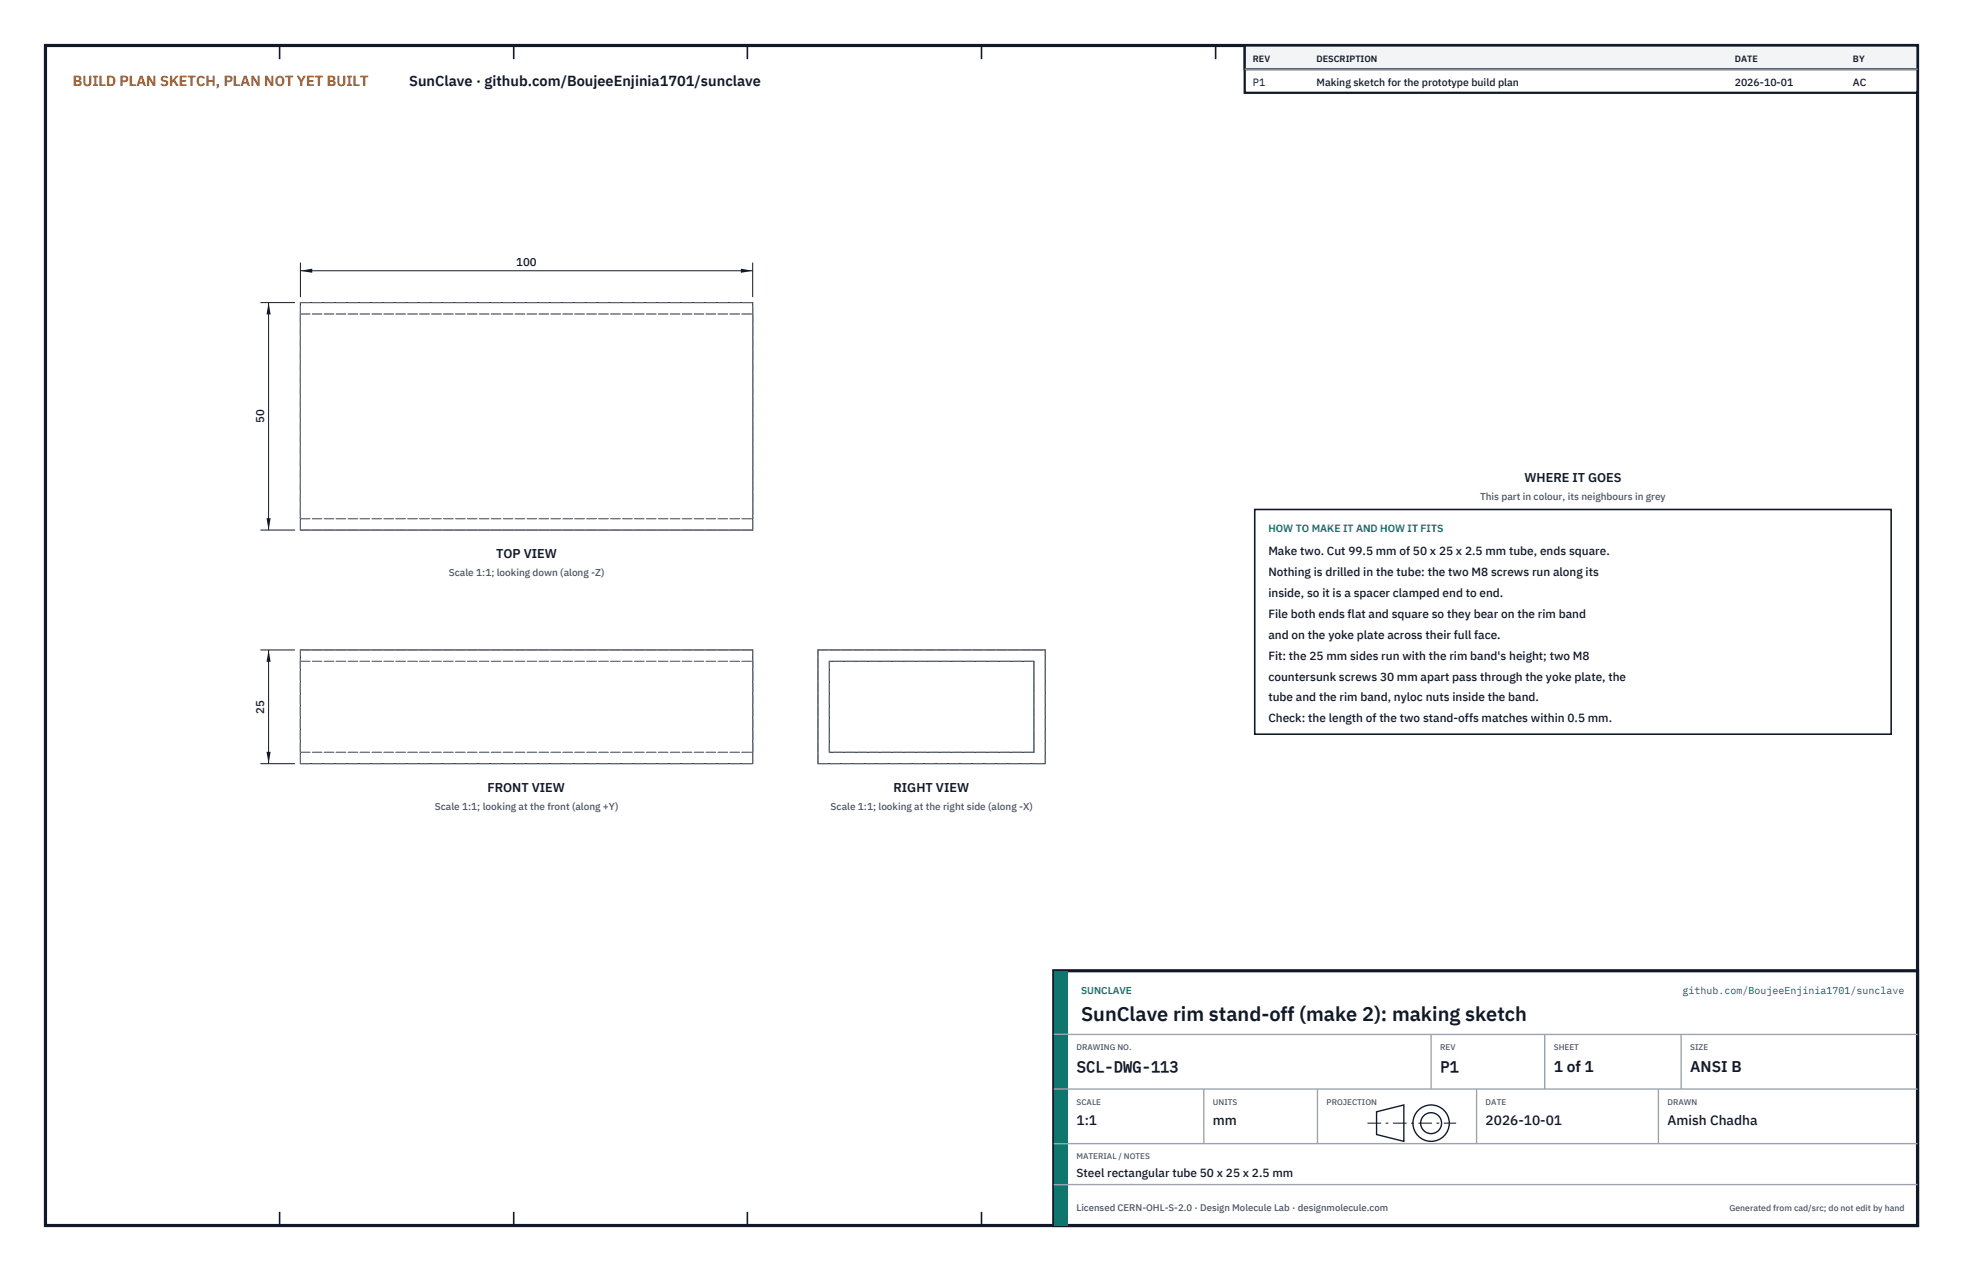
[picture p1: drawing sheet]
<svg xmlns="http://www.w3.org/2000/svg" width="432mm" height="279mm" viewBox="0 0 432 279" stroke-linecap="round" stroke-linejoin="round" font-family="sans-serif">
<defs><g id="words">
<text font-size="4.4" fill="#111827" x="237.8" y="224.4">SunClave rim stand-off (make 2): making sketch</text>
<g font-size="3.4" fill="#111827">
<text x="236.8" y="235.6">SCL-DWG-113</text>
<text x="316.8" y="235.6">P1</text>
<text x="341.8" y="235.6">1 of 1</text>
<text x="371.8" y="235.6">ANSI B</text>
</g>
<text font-size="3.2" fill="#b45309" x="16" y="19">BUILD PLAN SKETCH, PLAN NOT YET BUILT</text>
<text font-size="3.2" fill="#111827" x="90" y="19">SunClave · github.com/BoujeeEnjinia1701/sunclave</text>
<g font-size="3" fill="#111827">
<text x="236.8" y="247.2">1:1</text>
<text x="266.8" y="247.2">mm</text>
<text x="326.8" y="247.2">2026-10-01</text>
<text x="366.8" y="247.2">Amish Chadha</text>
</g>
<g font-size="2.8" fill="#111827">
<text x="335.3" y="106">WHERE IT GOES</text>
<text x="109.1" y="122.7">TOP VIEW</text>
<text x="107.2" y="174.1">FRONT VIEW</text>
<text x="196.5" y="174.1">RIGHT VIEW</text>
</g>
<g font-size="2.6" fill="#111827">
<text x="279" y="122">Make two. Cut 99.5 mm of 50 x 25 x 2.5 mm tube, ends square.</text>
<text x="279" y="126.6">Nothing is drilled in the tube: the two M8 screws run along its</text>
<text x="279" y="131.2">inside, so it is a spacer clamped end to end.</text>
<text x="279" y="135.8">File both ends flat and square so they bear on the rim band</text>
<text x="279" y="140.4">and on the yoke plate across their full face.</text>
<text x="279" y="145">Fit: the 25 mm sides run with the rim band's height; two M8</text>
<text x="279" y="149.6">countersunk screws 30 mm apart pass through the yoke plate, the</text>
<text x="279" y="154.2">tube and the rim band, nyloc nuts inside the band.</text>
<text x="279" y="158.8">Check: the length of the two stand-offs matches within 0.5 mm.</text>
<text x="236.8" y="258.8">Steel rectangular tube 50 x 25 x 2.5 mm</text>
</g>
<g font-size="2.5" fill="#111827">
<text x="113.6" y="58.5">100</text>
<text x="58.1" y="93" transform="rotate(-90 58.1 93)">50</text>
<text x="58.1" y="156.9" transform="rotate(-90 58.1 156.9)">25</text>
</g>
<g font-size="2.3" fill="#111827">
<text x="275.6" y="18.8">P1</text>
<text x="289.6" y="18.8">Making sketch for the prototype build plan</text>
<text x="381.6" y="18.8">2026-10-01</text>
<text x="407.6" y="18.8">AC</text>
</g>
<text font-size="2.3" fill="#0f766e" x="279" y="117">HOW TO MAKE IT AND HOW IT FITS</text>
<g font-size="2.2" fill="#4b5563">
<text x="325.6" y="110">This part in colour, its neighbours in grey</text>
<text x="98.7" y="126.7">Scale 1:1; looking down (along -Z)</text>
<text x="95.7" y="178">Scale 1:1; looking at the front (along +Y)</text>
<text x="182.7" y="178">Scale 1:1; looking at the right side (along -X)</text>
</g>
<g font-size="2.2" fill="#0f766e">
<text x="237.8" y="218.4">SUNCLAVE</text>
<text x="370.1" y="218.4">github.com/BoujeeEnjinia1701/sunclave</text>
</g>
<text font-size="2.1" fill="#4b5563" x="236.8" y="266.2">Licensed CERN-OHL-S-2.0 · Design Molecule Lab · designmolecule.com</text>
<g font-size="2" fill="#111827">
<text x="275.6" y="13.6">REV</text>
<text x="289.6" y="13.6">DESCRIPTION</text>
<text x="381.6" y="13.6">DATE</text>
<text x="407.6" y="13.6">BY</text>
</g>
<text font-size="1.9" fill="#4b5563" x="380.4" y="266.2">Generated from cad/src; do not edit by hand</text>
<g font-size="1.8" fill="#4b5563">
<text x="236.8" y="230.8">DRAWING NO.</text>
<text x="316.8" y="230.8">REV</text>
<text x="341.8" y="230.8">SHEET</text>
<text x="371.8" y="230.8">SIZE</text>
<text x="236.8" y="242.8">SCALE</text>
<text x="266.8" y="242.8">UNITS</text>
<text x="291.8" y="242.8">PROJECTION</text>
<text x="326.8" y="242.8">DATE</text>
<text x="366.8" y="242.8">DRAWN</text>
<text x="236.8" y="254.8">MATERIAL / NOTES</text>
</g>
</g></defs>
<path d="M10 10h411.8v259.4h-411.8z" fill="none" stroke="#111827" stroke-width=".7" stroke-linecap="butt"/>
<g fill="none" stroke="#111827" stroke-width=".35">
<path d="M61.5 10v3M113 10v3M164.4 10v3M215.9 10v3M267.4 10v3M318.9 10v3M370.3 10v3M61.5 266.4v3M113 266.4v3M164.4 266.4v3M215.9 266.4v3M267.4 266.4v3"/>
<path d="M318.9 266.4v3M370.3 266.4v3"/>
</g>
<path d="M66.1 66.5h99.5v50h-99.5zM66.1 142.9h99.5v25h-99.5zM179.9 142.9h50v25h-50zM182.4 145.4h45v20h-45z" fill="none" stroke="#111727" stroke-width=".22"/>
<g fill="none" stroke="#6a7180" stroke-width=".22" stroke-dasharray="2.1 .5">
<path d="M66.1 69v45M66.1 66.5h99.5M66.1 69h99.5M165.6 69v45M66.1 116.5v-50M66.1 116.5h99.5M66.1 114h99.5M165.6 116.5v-50M66.1 142.9h99.5M66.1 145.4h99.5M179.9 142.9h50M227.4 145.4h-45"/>
<path d="M66.1 167.9v-25M66.1 165.4v-20M66.1 167.9h99.5M66.1 165.4h99.5M165.6 167.9v-25M165.6 165.4v-20M179.9 167.9v-25M179.9 167.9h50M182.4 165.4v-20M227.4 165.4h-45M227.4 165.4v-20M229.9 167.9v-25"/>
</g>
<path d="M66.1 57.7v7.6M66.1 59.5h99.5M165.6 57.7v7.6" fill="none" stroke="#111827" stroke-width=".22"/>
<path d="M66.1 59.5l2.6-.4v.9zM163 59.1v.9l2.6-.5z" fill="#111827"/>
<path d="M57.3 66.5h7.6M59.1 66.5v50M57.3 116.5h7.6" fill="none" stroke="#111827" stroke-width=".22"/>
<path d="M59.1 66.5l-.5 2.6h.9zM58.6 113.9h.9l-.4 2.6z" fill="#111827"/>
<path d="M57.3 142.9h7.6M59.1 142.9v25M57.3 167.9h7.6" fill="none" stroke="#111827" stroke-width=".22"/>
<path d="M59.1 142.9l-.5 2.6h.9zM58.6 165.3h.9l-.4 2.6z" fill="#111827"/>
<path d="M276 112h140v49.4h-140z" fill="#fff" stroke="#111827" stroke-width=".35"/>
<path d="M273.8 10h148v10.4h-148z" fill="#fff" stroke="#111827" stroke-width=".5"/>
<path d="M273.8 10h148v5.2h-148z" fill="#f3f4f6" stroke="#111827" stroke-width=".5"/>
<path d="M273.8 15.2h148" fill="none" stroke="#9ca3af" stroke-width=".3"/>
<path d="M231.8 213.4h190v56h-190z" fill="#fff" stroke="#111827" stroke-width=".7" stroke-linecap="butt"/>
<path d="M231.8 213.4h3v56h-3z" fill="#0f766e"/>
<path d="M231.8 227.4h190M231.8 239.4h190M264.8 239.4v12M289.8 239.4v12M314.8 227.4v12M324.8 239.4v12M339.8 227.4v12M364.8 239.4v12M369.8 227.4v12M231.8 251.4h190M231.8 260.4h190" fill="none" stroke="#9ca3af" stroke-width=".3"/>
<g fill="none" stroke="#111827" stroke-width=".3">
<path d="M302.8 244.4l6-1.5v8l-6-1.5z"/>
<circle cx="314.8" cy="246.9" r="4"/>
<circle cx="314.8" cy="246.9" r="2.3"/>
</g>
<path d="M300.8 246.9h19.5" fill="none" stroke="#111827" stroke-width=".22" stroke-dasharray="3 1 .6 1" stroke-linecap="butt"/>
<use href="#words"/>
</svg>
